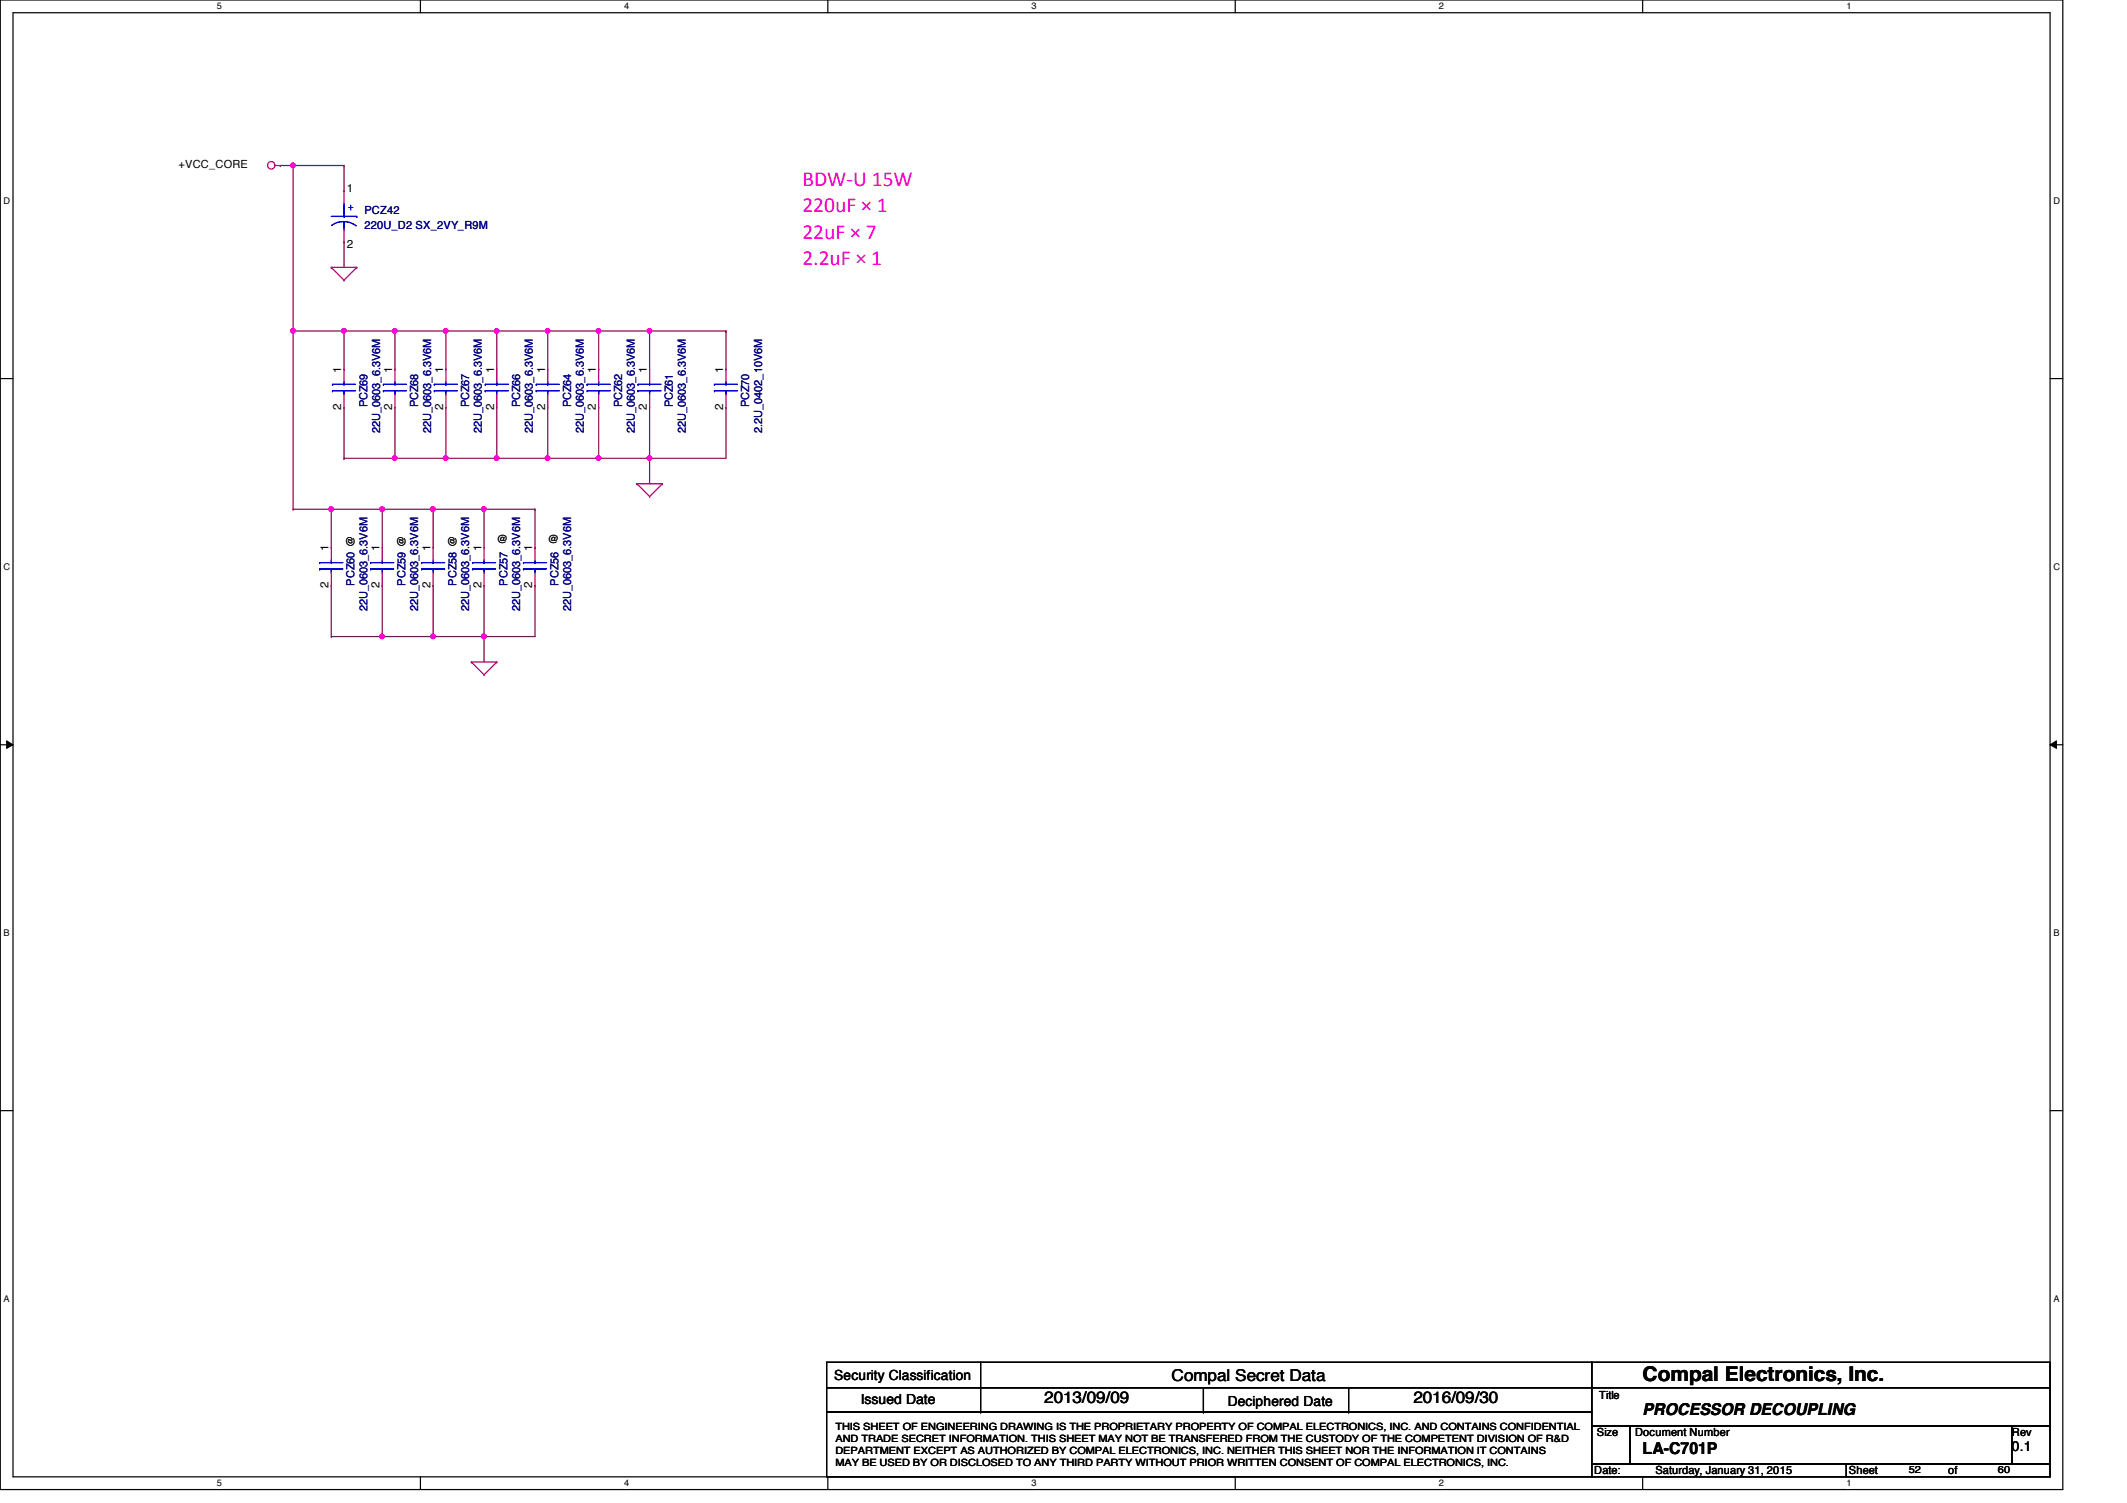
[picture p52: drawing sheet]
<svg xmlns="http://www.w3.org/2000/svg" width="297mm" height="210mm" viewBox="0 0 297 210" stroke-linecap="round" stroke-linejoin="round" font-family="sans-serif">
<defs><g id="words">
<g font-size="3" fill="#f0f">
<text x="112.1" y="26">BDW-U 15W</text>
<text x="112.1" y="29.7">220uF × 1</text>
<text x="112.1" y="33.4">22uF × 7</text>
<text x="112.1" y="37">2.2uF × 1</text>
</g>
<text font-size="2.8" x="229.4" y="192.9">Compal Electronics, Inc.</text>
<g font-size="2.3">
<text x="145.8" y="195.9">2013/09/09</text>
<text x="163.6" y="192.9">Compal Secret Data</text>
<text x="197.4" y="195.9">2016/09/30</text>
<text x="229.4" y="197.7">PROCESSOR DECOUPLING</text>
<text x="229.4" y="203">LA-C701P</text>
</g>
<g font-size="1.9">
<text x="116.5" y="192.7">Security Classification</text>
<text x="120.2" y="196.1">Issued Date</text>
<text x="171.4" y="196.3">Deciphered Date</text>
<text x="281" y="202.7">0.1</text>
</g>
<g font-size="1.6">
<text x="24.9" y="23.5">+VCC_CORE</text>
<text x="48.4" y="26.8">1</text>
<text x="48.4" y="34.7">2</text>
<text x="47.7" y="52.1" transform="rotate(-90 47.7 52.1)">1</text>
<text x="54.8" y="52.1" transform="rotate(-90 54.8 52.1)">1</text>
<text x="61.9" y="52.1" transform="rotate(-90 61.9 52.1)">1</text>
<text x="69" y="52.1" transform="rotate(-90 69 52.1)">1</text>
<text x="76.1" y="52.1" transform="rotate(-90 76.1 52.1)">1</text>
<text x="83.2" y="52.1" transform="rotate(-90 83.2 52.1)">1</text>
<text x="90.3" y="52.1" transform="rotate(-90 90.3 52.1)">1</text>
<text x="101" y="52.1" transform="rotate(-90 101 52.1)">1</text>
<text x="47.7" y="57.2" transform="rotate(-90 47.7 57.2)">2</text>
<text x="54.8" y="57.2" transform="rotate(-90 54.8 57.2)">2</text>
<text x="61.9" y="57.2" transform="rotate(-90 61.9 57.2)">2</text>
<text x="69" y="57.2" transform="rotate(-90 69 57.2)">2</text>
<text x="76.1" y="57.2" transform="rotate(-90 76.1 57.2)">2</text>
<text x="83.2" y="57.2" transform="rotate(-90 83.2 57.2)">2</text>
<text x="90.3" y="57.2" transform="rotate(-90 90.3 57.2)">2</text>
<text x="101" y="57.2" transform="rotate(-90 101 57.2)">2</text>
<text x="45.9" y="77" transform="rotate(-90 45.9 77)">1</text>
<text x="53" y="77" transform="rotate(-90 53 77)">1</text>
<text x="60.1" y="77" transform="rotate(-90 60.1 77)">1</text>
<text x="67.2" y="77" transform="rotate(-90 67.2 77)">1</text>
<text x="69.4" y="75.8">@</text>
<text x="74.3" y="77" transform="rotate(-90 74.3 77)">1</text>
<text x="76.5" y="75.8">@</text>
<text x="45.9" y="82.1" transform="rotate(-90 45.9 82.1)">2</text>
<text x="53" y="82.1" transform="rotate(-90 53 82.1)">2</text>
<text x="60.1" y="82.1" transform="rotate(-90 60.1 82.1)">2</text>
<text x="67.2" y="82.1" transform="rotate(-90 67.2 82.1)">2</text>
<text x="74.3" y="82.1" transform="rotate(-90 74.3 82.1)">2</text>
<text x="223.3" y="195.4">Title</text>
<text x="223" y="200.6">Size</text>
<text x="228.3" y="200.6">Document Number</text>
<text x="281" y="200.6">Rev</text>
<text x="222.6" y="205.9">Date:</text>
<text x="231.2" y="205.9">Saturday, January 31, 2015</text>
<text x="258.2" y="205.9">Sheet</text>
<text x="272.1" y="205.9">of</text>
</g>
<text font-size="1.6" fill="#00f" x="48.6" y="29.5">+</text>
<g font-size="1.6" fill="#000080">
<text x="50.9" y="29.9">PCZ42</text>
<text x="50.9" y="32">220U_D2 SX_2VY_R9M</text>
<text x="51.3" y="56.9" transform="rotate(-90 51.3 56.9)">PCZ69</text>
<text x="58.4" y="56.9" transform="rotate(-90 58.4 56.9)">PCZ68</text>
<text x="65.5" y="56.9" transform="rotate(-90 65.5 56.9)">PCZ67</text>
<text x="72.6" y="56.9" transform="rotate(-90 72.6 56.9)">PCZ66</text>
<text x="79.8" y="56.9" transform="rotate(-90 79.8 56.9)">PCZ64</text>
<text x="86.9" y="56.9" transform="rotate(-90 86.9 56.9)">PCZ62</text>
<text x="94" y="56.9" transform="rotate(-90 94 56.9)">PCZ61</text>
<text x="104.6" y="56.9" transform="rotate(-90 104.6 56.9)">PCZ70</text>
<text x="53.1" y="60.5" transform="rotate(-90 53.1 60.5)">22U_0603_6.3V6M</text>
<text x="60.2" y="60.5" transform="rotate(-90 60.2 60.5)">22U_0603_6.3V6M</text>
<text x="67.3" y="60.5" transform="rotate(-90 67.3 60.5)">22U_0603_6.3V6M</text>
<text x="74.4" y="60.5" transform="rotate(-90 74.4 60.5)">22U_0603_6.3V6M</text>
<text x="81.5" y="60.5" transform="rotate(-90 81.5 60.5)">22U_0603_6.3V6M</text>
<text x="88.6" y="60.5" transform="rotate(-90 88.6 60.5)">22U_0603_6.3V6M</text>
<text x="95.8" y="60.5" transform="rotate(-90 95.8 60.5)">22U_0603_6.3V6M</text>
<text x="106.4" y="60.5" transform="rotate(-90 106.4 60.5)">2.2U_0402_10V6M</text>
<text x="49.5" y="81.8" transform="rotate(-90 49.5 81.8)">PCZ60 @</text>
<text x="56.6" y="81.8" transform="rotate(-90 56.6 81.8)">PCZ59 @</text>
<text x="63.8" y="81.8" transform="rotate(-90 63.8 81.8)">PCZ58 @</text>
<text x="70.9" y="81.8" transform="rotate(-90 70.9 81.8)">PCZ57</text>
<text x="78" y="81.8" transform="rotate(-90 78 81.8)">PCZ56</text>
<text x="51.3" y="85.3" transform="rotate(-90 51.3 85.3)">22U_0603_6.3V6M</text>
<text x="58.4" y="85.3" transform="rotate(-90 58.4 85.3)">22U_0603_6.3V6M</text>
<text x="65.5" y="85.3" transform="rotate(-90 65.5 85.3)">22U_0603_6.3V6M</text>
<text x="72.6" y="85.3" transform="rotate(-90 72.6 85.3)">22U_0603_6.3V6M</text>
<text x="79.8" y="85.3" transform="rotate(-90 79.8 85.3)">22U_0603_6.3V6M</text>
</g>
<g font-size="1.4">
<text x="116.7" y="199.7">THIS SHEET OF ENGINEERING DRAWING IS THE PROPRIETARY PROPERTY OF COMPAL ELECTRONICS, INC. AND CONTAINS CONFIDENTIAL</text>
<text x="116.7" y="201.4">AND TRADE SECRET INFORMATION. THIS SHEET MAY NOT BE TRANSFERED FROM THE CUSTODY OF THE COMPETENT DIVISION OF R&amp;D</text>
<text x="116.7" y="203">DEPARTMENT EXCEPT AS AUTHORIZED BY COMPAL ELECTRONICS, INC. NEITHER THIS SHEET NOR THE INFORMATION IT CONTAINS</text>
<text x="116.7" y="204.7">MAY BE USED BY OR DISCLOSED TO ANY THIRD PARTY WITHOUT PRIOR WRITTEN CONSENT OF COMPAL ELECTRONICS, INC.</text>
<text x="266.6" y="205.8">52</text>
<text x="279" y="205.8">60</text>
</g>
<g font-size="1.3">
<text x="30.3" y="1.3">5</text>
<text x="87.2" y="1.3">4</text>
<text x="144.1" y="1.3">3</text>
<text x="201" y="1.3">2</text>
<text x="257.8" y="1.3">1</text>
<text x=".5" y="28.4">D</text>
<text x="286.8" y="28.4">D</text>
<text x=".5" y="79.5">C</text>
<text x="286.8" y="79.5">C</text>
<text x=".5" y="130.7">B</text>
<text x="286.8" y="130.7">B</text>
<text x=".5" y="181.8">A</text>
<text x="286.8" y="181.8">A</text>
<text x="30.3" y="207.6">5</text>
<text x="87.2" y="207.6">4</text>
<text x="144.1" y="207.6">3</text>
<text x="201" y="207.6">2</text>
<text x="257.8" y="207.6">1</text>
</g>
</g></defs>
<path d="M0 0h288.1v208h-288.1zM1.8 1.8h284.5v204.4h-284.5z" fill="none" stroke="#000" stroke-width=".17"/>
<g fill="#fff">
<path d="M30.3 .2h.6v1.4h-.6z"/>
<path d="M30.3 206.4h.6v1.4h-.6z"/>
</g>
<path d="M58.7 0v1.8M58.7 206.2v1.8" fill="none" stroke="#000" stroke-width=".17"/>
<g fill="#fff">
<path d="M87.2 .2h.6v1.4h-.6z"/>
<path d="M87.2 206.4h.6v1.4h-.6z"/>
</g>
<path d="M115.6 0v1.8M115.6 206.2v1.8" fill="none" stroke="#000" stroke-width=".17"/>
<g fill="#fff">
<path d="M144.1 .2h.6v1.4h-.6z"/>
<path d="M144.1 206.4h.6v1.4h-.6z"/>
</g>
<path d="M172.5 0v1.8M172.5 206.2v1.8" fill="none" stroke="#000" stroke-width=".17"/>
<g fill="#fff">
<path d="M201 .2h.6v1.4h-.6z"/>
<path d="M201 206.4h.6v1.4h-.6z"/>
</g>
<path d="M229.4 0v1.8M229.4 206.2v1.8" fill="none" stroke="#000" stroke-width=".17"/>
<g fill="#fff">
<path d="M257.8 .2h.7v1.4h-.7z"/>
<path d="M257.8 206.4h.7v1.4h-.7z"/>
<path d="M.5 27.3h.9v1.4h-.9z"/>
<path d="M286.8 27.3h.9v1.4h-.9z"/>
<path d="M.5 78.4h.9v1.4h-.9z"/>
<path d="M286.8 78.4h.9v1.4h-.9z"/>
</g>
<path d="M0 52.9h1.8M286.3 52.9h1.8" fill="none" stroke="#000" stroke-width=".17"/>
<g fill="#fff">
<path d="M.5 129.5h.8v1.4h-.8z"/>
<path d="M286.8 129.5h.8v1.4h-.8z"/>
</g>
<path d="M0 104h1.8M286.3 104h1.8" fill="none" stroke="#000" stroke-width=".17"/>
<path d="M.9 103.5l.9 .5-.9 .5zM286.3 104l.9-.5v1z" fill="#000"/>
<path d="M.9 103.5l.9 .5-.9 .5zM286.3 104l.9-.5v1z" fill="none" stroke="#000" stroke-width=".14"/>
<g fill="#fff">
<path d="M.5 180.6h.8v1.4h-.8z"/>
<path d="M286.8 180.6h.8v1.4h-.8z"/>
</g>
<path d="M0 155.1h1.8M286.3 155.1h1.8" fill="none" stroke="#000" stroke-width=".17"/>
<path d="M62.3 64h.1M62.3 64h7.1" fill="none" stroke="#800040" stroke-width=".17"/>
<circle cx="69.4" cy="64" r=".32" fill="#f0f"/>
<circle cx="69.4" cy="64" r=".32" fill="none" stroke="#f0f" stroke-width=".17"/>
<path d="M55.2 64h.1M55.2 64h7.1" fill="none" stroke="#800040" stroke-width=".17"/>
<circle cx="62.2" cy="64" r=".32" fill="#f0f"/>
<circle cx="62.2" cy="64" r=".32" fill="none" stroke="#f0f" stroke-width=".17"/>
<circle cx="55.1" cy="64" r=".32" fill="#f0f"/>
<circle cx="55.1" cy="64" r=".32" fill="none" stroke="#f0f" stroke-width=".17"/>
<path d="M40.9 46.2h.1M40.9 46.2h7.1M60.5 88.9h.1M60.5 88.9h7.1" fill="none" stroke="#800040" stroke-width=".17"/>
<circle cx="60.5" cy="88.9" r=".32" fill="#f0f"/>
<circle cx="60.5" cy="88.9" r=".32" fill="none" stroke="#f0f" stroke-width=".17"/>
<path d="M46.3 88.9h.1M46.3 88.9h7.1" fill="none" stroke="#800040" stroke-width=".17"/>
<circle cx="53.4" cy="88.9" r=".32" fill="#f0f"/>
<circle cx="53.4" cy="88.9" r=".32" fill="none" stroke="#f0f" stroke-width=".17"/>
<path d="M48 64h.1M48 64h7.2M67.6 88.9h.1M67.6 88.9h7.1" fill="none" stroke="#800040" stroke-width=".17"/>
<circle cx="67.6" cy="88.9" r=".32" fill="#f0f"/>
<circle cx="67.6" cy="88.9" r=".32" fill="none" stroke="#f0f" stroke-width=".17"/>
<path d="M69.4 64h.1M69.4 64h7.1M67.6 88.9h.1M67.6 88.9v3.6" fill="none" stroke="#800040" stroke-width=".17"/>
<circle cx="67.6" cy="88.9" r=".32" fill="#f0f"/>
<circle cx="67.6" cy="88.9" r=".32" fill="none" stroke="#f0f" stroke-width=".17"/>
<path d="M90.7 64h.1M90.7 64v3.6" fill="none" stroke="#800040" stroke-width=".17"/>
<circle cx="90.7" cy="64" r=".32" fill="#f0f"/>
<circle cx="90.7" cy="64" r=".32" fill="none" stroke="#f0f" stroke-width=".17"/>
<path d="M48 23.1h.1M48 23.1v3.6M40.9 46.2v24.9M90.7 46.2h10.7M101.4 46.2h.1M40.9 71.1h.1" fill="none" stroke="#800040" stroke-width=".17"/>
<circle cx="90.7" cy="46.2" r=".32" fill="#f0f"/>
<circle cx="90.7" cy="46.2" r=".32" fill="none" stroke="#f0f" stroke-width=".17"/>
<g fill="none" stroke="#800040" stroke-width=".17">
<path d="M40.9 23.1h7.1M48 33.8h.1M48 23.1h.1M48 33.8v3.5M101.4 46.2h.1M101.4 56.9h.1M101.4 46.2v5.4M101.4 56.9v7.1h-10.7M46.3 71.1h.1M46.3 71.1h14.2M53.4 71.1h.1M53.4 71.1v5.4"/>
<path d="M60.5 71.1h.1M60.5 71.1v5.4M67.6 71.1h.1M67.6 71.1v5.4M74.7 71.1h.1M74.7 71.1v5.4M90.7 64h.1"/>
</g>
<circle cx="53.4" cy="71.1" r=".32" fill="#f0f"/>
<circle cx="53.4" cy="71.1" r=".32" fill="none" stroke="#f0f" stroke-width=".17"/>
<path d="M46.3 71.1h.1M46.3 71.1v5.4M46.3 81.8h.1M46.3 81.8v7.1M53.4 81.8h.1M53.4 81.8v7.1M60.5 81.8h.1M60.5 81.8v7.1M67.6 81.8h.1M67.6 81.8v7.1M74.7 81.8h.1M74.7 81.8v7.1" fill="none" stroke="#800040" stroke-width=".17"/>
<circle cx="46.2" cy="71.1" r=".32" fill="#f0f"/>
<circle cx="46.2" cy="71.1" r=".32" fill="none" stroke="#f0f" stroke-width=".17"/>
<path d="M83.6 56.9v7.1M90.7 46.2h.1M90.7 46.2v5.4M90.7 56.9v7.1M76.5 64h.1M76.5 64h14.2M83.6 64h.1M90.7 64h.1" fill="none" stroke="#800040" stroke-width=".17"/>
<circle cx="83.6" cy="64" r=".32" fill="#f0f"/>
<circle cx="83.6" cy="64" r=".32" fill="none" stroke="#f0f" stroke-width=".17"/>
<circle cx="76.5" cy="64" r=".32" fill="#f0f"/>
<circle cx="76.5" cy="64" r=".32" fill="none" stroke="#f0f" stroke-width=".17"/>
<path d="M76.5 46.2h.1M76.5 46.2h7.1M83.6 46.2h.1M83.6 46.2v5.4" fill="none" stroke="#800040" stroke-width=".17"/>
<circle cx="83.6" cy="46.2" r=".32" fill="#f0f"/>
<circle cx="83.6" cy="46.2" r=".32" fill="none" stroke="#f0f" stroke-width=".17"/>
<circle cx="76.5" cy="46.2" r=".32" fill="#f0f"/>
<circle cx="76.5" cy="46.2" r=".32" fill="none" stroke="#f0f" stroke-width=".17"/>
<path d="M40.9 23.1h.1M40.9 23.1v23.1M83.6 46.2h.1M83.6 46.2h7.1" fill="none" stroke="#800040" stroke-width=".17"/>
<circle cx="40.9" cy="46.2" r=".32" fill="#f0f"/>
<circle cx="40.9" cy="46.2" r=".32" fill="none" stroke="#f0f" stroke-width=".17"/>
<circle cx="40.9" cy="23.1" r=".32" fill="#f0f"/>
<circle cx="40.9" cy="23.1" r=".32" fill="none" stroke="#f0f" stroke-width=".17"/>
<path d="M39.2 23.1h.1M39.2 23.1h1.7M62.3 46.2h.1M62.3 46.2h14.2M69.4 46.2h.1M69.4 46.2v5.4M76.5 46.2h.1M76.5 46.2v5.4M76.5 56.9v7.1M76.5 64h.1" fill="none" stroke="#800040" stroke-width=".17"/>
<circle cx="69.4" cy="46.2" r=".32" fill="#f0f"/>
<circle cx="69.4" cy="46.2" r=".32" fill="none" stroke="#f0f" stroke-width=".17"/>
<path d="M55.2 46.2h.1M55.2 46.2h7.1M62.3 46.2h.1M62.3 46.2v5.4" fill="none" stroke="#800040" stroke-width=".17"/>
<circle cx="62.2" cy="46.2" r=".32" fill="#f0f"/>
<circle cx="62.2" cy="46.2" r=".32" fill="none" stroke="#f0f" stroke-width=".17"/>
<circle cx="55.1" cy="46.2" r=".32" fill="#f0f"/>
<circle cx="55.1" cy="46.2" r=".32" fill="none" stroke="#f0f" stroke-width=".17"/>
<g fill="none" stroke="#800040" stroke-width=".17">
<path d="M48 46.2h.1M48 46.2h7.2M48 46.2v5.4M48 56.9v7.1M55.2 46.2h.1M55.2 46.2v5.4M55.2 56.9v7.1M62.3 56.9v7.1M69.4 56.9v7.1M48 64h.1M55.2 64h.1M62.3 64h.1"/>
<path d="M69.4 64h.1"/>
</g>
<circle cx="48" cy="46.2" r=".32" fill="#f0f"/>
<circle cx="48" cy="46.2" r=".32" fill="none" stroke="#f0f" stroke-width=".17"/>
<path d="M40.9 71.1h5.4M46.3 71.1h.1M60.5 71.1h7.1M67.6 71.1h.1" fill="none" stroke="#800040" stroke-width=".17"/>
<circle cx="60.5" cy="71.1" r=".32" fill="#f0f"/>
<circle cx="60.5" cy="71.1" r=".32" fill="none" stroke="#f0f" stroke-width=".17"/>
<circle cx="67.6" cy="71.1" r=".32" fill="#f0f"/>
<circle cx="67.6" cy="71.1" r=".32" fill="none" stroke="#f0f" stroke-width=".17"/>
<path d="M67.6 71.1h7.1M74.7 71.1h.1M53.4 88.9h.1M53.4 88.9h7.1" fill="none" stroke="#800040" stroke-width=".17"/>
<g fill="none" stroke="#f00" stroke-width=".17">
<path d="M38.4 23.1h.8M39.2 23.1h.1M46.3 37.3h.1M46.3 37.3h3.5M46.3 37.3l1.7 1.8M48 39.1h.1M48 26.7h.1M48 33.8h.1M48 26.7v1.7M48 32v1.8M49.8 37.3h.1M49.8 37.3l-1.8 1.8"/>
<path d="M48 51.6h.1M48 56.9h.1M48 51.6v1.7M48 55.1v1.8M55.2 51.6h.1M55.2 56.9h.1M55.2 51.6v1.7M55.2 55.1v1.8M62.3 51.6h.1M62.3 56.9h.1M62.3 51.6v1.7M62.3 55.1v1.8"/>
<path d="M69.4 51.6h.1M69.4 56.9h.1M69.4 51.6v1.7M69.4 55.1v1.8M76.5 51.6h.1M76.5 56.9h.1M76.5 51.6v1.7M76.5 55.1v1.8M83.6 51.6h.1M83.6 56.9h.1M83.6 51.6v1.7M83.6 55.1v1.8"/>
<path d="M90.7 51.6h.1M90.7 56.9h.1M90.7 51.6v1.7M90.7 55.1v1.8M101.4 51.6h.1M101.4 56.9h.1M101.4 51.6v1.7M101.4 55.1v1.8M46.3 76.5h.1M46.3 76.5v1.7M53.4 76.5h.1M53.4 76.5v1.7"/>
<path d="M60.5 76.5h.1M60.5 76.5v1.7M67.6 76.5h.1M67.6 76.5v1.7M74.7 76.5h.1M74.7 76.5v1.7M88.9 67.6h.1M88.9 67.6h3.6M88.9 67.6l1.8 1.7M90.7 69.3h.1M92.5 67.6h.1M92.5 67.6l-1.8 1.7"/>
<path d="M46.3 81.8h.1M46.3 80v1.8M53.4 81.8h.1M53.4 80v1.8M60.5 81.8h.1M60.5 80v1.8M65.8 92.5h.1M65.8 92.5h3.6M65.8 92.5l1.8 1.7M67.6 94.2h.1M67.6 81.8h.1M67.6 80v1.8"/>
<path d="M69.4 92.5h.1M69.4 92.5l-1.8 1.7M74.7 81.8h.1M74.7 80v1.8"/>
<circle cx="37.9" cy="23.1" r=".52"/>
</g>
<g fill="none" stroke="#000" stroke-width=".17">
<path d="M115.4 190.2h106.9v3.6h-106.9zM115.4 193.8h106.9v3.4h-106.9zM115.4 197.2h106.9v9h-106.9zM136.9 193.8h.1M136.9 197.2h.1M136.9 190.2v7M168.1 197.2h.1M168.1 193.8v3.4M188.3 197.2h.1M188.3 193.8v3.4M222.3 190.2h64v3.6h-64zM222.3 193.8h64v5.3h-64z"/>
<path d="M222.3 199.1h5.3v5.4h-5.3zM227.6 199.1h53.4v5.4h-53.4zM281 199.1h5.3v5.4h-5.3zM222.3 204.5h35.5v1.7h-35.5zM257.8 204.5h28.5v1.7h-28.5z"/>
</g>
<g fill="none" stroke="#00f" stroke-width=".17">
<path d="M46.3 30.2h3.5M48 30.2h.1M48 30.9l.8 .1 .9 .5M48 30.9l-1.1 .2-.6 .4M48 32h.1M48 28.4v1.8M48 30.9v1.1M49.8 30.2h.1M46.4 54.6h.1M46.4 53.7h.1M46.4 54.6h3.3M46.4 53.7h3.3"/>
<path d="M48 53.7h.1M48 54.6h.1M48 53.3v.4M48 54.6v.5M53.5 54.6h.1M53.5 53.7h.1M53.5 54.6h3.3M53.5 53.7h3.3M55.2 53.7h.1M55.2 54.6h.1M55.2 53.3v.4M55.2 54.6v.5"/>
<path d="M60.7 54.6h.1M60.7 53.7h.1M60.7 54.6h3.2M60.7 53.7h3.2M62.3 53.7h.1M62.3 54.6h.1M62.3 53.3v.4M62.3 54.6v.5M67.8 54.6h.1M67.8 53.7h.1M67.8 54.6h3.2M67.8 53.7h3.2"/>
<path d="M69.4 53.7h.1M69.4 54.6h.1M69.4 53.3v.4M69.4 54.6v.5M74.9 54.6h.1M74.9 53.7h.1M74.9 54.6h3.2M74.9 53.7h3.2M76.5 53.7h.1M76.5 54.6h.1M76.5 53.3v.4M76.5 54.6v.5"/>
<path d="M82 54.6h.1M82 53.7h.1M82 54.6h3.2M82 53.7h3.2M83.6 53.7h.1M83.6 54.6h.1M83.6 53.3v.4M83.6 54.6v.5M89.1 54.6h.1M89.1 53.7h.1M89.1 54.6h3.2M89.1 53.7h3.2"/>
<path d="M90.7 53.7h.1M90.7 54.6h.1M90.7 53.3v.4M90.7 54.6v.5M99.8 54.6h.1M99.8 53.7h.1M99.8 54.6h3.2M99.8 53.7h3.2M101.4 53.7h.1M101.4 54.6h.1M101.4 53.3v.4M101.4 54.6v.5"/>
<path d="M44.7 79.5h.1M44.7 78.6h.1M44.7 79.5h3.2M44.7 78.6h3.2M46.3 78.6h.1M46.3 79.5h.1M46.3 78.2v.4M46.3 79.5v.5M51.8 79.5h.1M51.8 78.6h.1M51.8 79.5h3.2M51.8 78.6h3.2"/>
<path d="M53.4 78.6h.1M53.4 79.5h.1M53.4 78.2v.4M53.4 79.5v.5M58.9 79.5h.1M58.9 78.6h.1M58.9 79.5h3.2M58.9 78.6h3.2M60.5 78.6h.1M60.5 79.5h.1M60.5 78.2v.4M60.5 79.5v.5"/>
<path d="M66 79.5h.1M66 78.6h.1M66 79.5h3.2M66 78.6h3.2M67.6 78.6h.1M67.6 79.5h.1M67.6 78.2v.4M67.6 79.5v.5M73.1 79.5h.1M73.1 78.6h.1M73.1 79.5h3.2M73.1 78.6h3.2"/>
<path d="M74.7 78.6h.1M74.7 79.5h.1M74.7 78.2v.4M74.7 79.5v.5"/>
</g>
<circle cx="69.4" cy="64" r=".32" fill="#f0f"/>
<circle cx="69.4" cy="64" r=".32" fill="none" stroke="#f0f" stroke-width=".17"/>
<circle cx="62.2" cy="64" r=".32" fill="#f0f"/>
<circle cx="62.2" cy="64" r=".32" fill="none" stroke="#f0f" stroke-width=".17"/>
<circle cx="55.1" cy="64" r=".32" fill="#f0f"/>
<circle cx="55.1" cy="64" r=".32" fill="none" stroke="#f0f" stroke-width=".17"/>
<circle cx="60.5" cy="88.9" r=".32" fill="#f0f"/>
<circle cx="60.5" cy="88.9" r=".32" fill="none" stroke="#f0f" stroke-width=".17"/>
<circle cx="53.4" cy="88.9" r=".32" fill="#f0f"/>
<circle cx="53.4" cy="88.9" r=".32" fill="none" stroke="#f0f" stroke-width=".17"/>
<circle cx="67.6" cy="88.9" r=".32" fill="#f0f"/>
<circle cx="67.6" cy="88.9" r=".32" fill="none" stroke="#f0f" stroke-width=".17"/>
<circle cx="67.6" cy="88.9" r=".32" fill="#f0f"/>
<circle cx="67.6" cy="88.9" r=".32" fill="none" stroke="#f0f" stroke-width=".17"/>
<circle cx="90.7" cy="64" r=".32" fill="#f0f"/>
<circle cx="90.7" cy="64" r=".32" fill="none" stroke="#f0f" stroke-width=".17"/>
<circle cx="90.7" cy="46.2" r=".32" fill="#f0f"/>
<circle cx="90.7" cy="46.2" r=".32" fill="none" stroke="#f0f" stroke-width=".17"/>
<circle cx="53.4" cy="71.1" r=".32" fill="#f0f"/>
<circle cx="53.4" cy="71.1" r=".32" fill="none" stroke="#f0f" stroke-width=".17"/>
<circle cx="46.2" cy="71.1" r=".32" fill="#f0f"/>
<circle cx="46.2" cy="71.1" r=".32" fill="none" stroke="#f0f" stroke-width=".17"/>
<circle cx="83.6" cy="64" r=".32" fill="#f0f"/>
<circle cx="83.6" cy="64" r=".32" fill="none" stroke="#f0f" stroke-width=".17"/>
<circle cx="76.5" cy="64" r=".32" fill="#f0f"/>
<circle cx="76.5" cy="64" r=".32" fill="none" stroke="#f0f" stroke-width=".17"/>
<circle cx="83.6" cy="46.2" r=".32" fill="#f0f"/>
<circle cx="83.6" cy="46.2" r=".32" fill="none" stroke="#f0f" stroke-width=".17"/>
<circle cx="76.5" cy="46.2" r=".32" fill="#f0f"/>
<circle cx="76.5" cy="46.2" r=".32" fill="none" stroke="#f0f" stroke-width=".17"/>
<circle cx="40.9" cy="46.2" r=".32" fill="#f0f"/>
<circle cx="40.9" cy="46.2" r=".32" fill="none" stroke="#f0f" stroke-width=".17"/>
<circle cx="40.9" cy="23.1" r=".32" fill="#f0f"/>
<circle cx="40.9" cy="23.1" r=".32" fill="none" stroke="#f0f" stroke-width=".17"/>
<circle cx="69.4" cy="46.2" r=".32" fill="#f0f"/>
<circle cx="69.4" cy="46.2" r=".32" fill="none" stroke="#f0f" stroke-width=".17"/>
<circle cx="62.2" cy="46.2" r=".32" fill="#f0f"/>
<circle cx="62.2" cy="46.2" r=".32" fill="none" stroke="#f0f" stroke-width=".17"/>
<circle cx="55.1" cy="46.2" r=".32" fill="#f0f"/>
<circle cx="55.1" cy="46.2" r=".32" fill="none" stroke="#f0f" stroke-width=".17"/>
<circle cx="48" cy="46.2" r=".32" fill="#f0f"/>
<circle cx="48" cy="46.2" r=".32" fill="none" stroke="#f0f" stroke-width=".17"/>
<circle cx="60.5" cy="71.1" r=".32" fill="#f0f"/>
<circle cx="60.5" cy="71.1" r=".32" fill="none" stroke="#f0f" stroke-width=".17"/>
<circle cx="67.6" cy="71.1" r=".32" fill="#f0f"/>
<circle cx="67.6" cy="71.1" r=".32" fill="none" stroke="#f0f" stroke-width=".17"/>
<use href="#words"/>
</svg>
